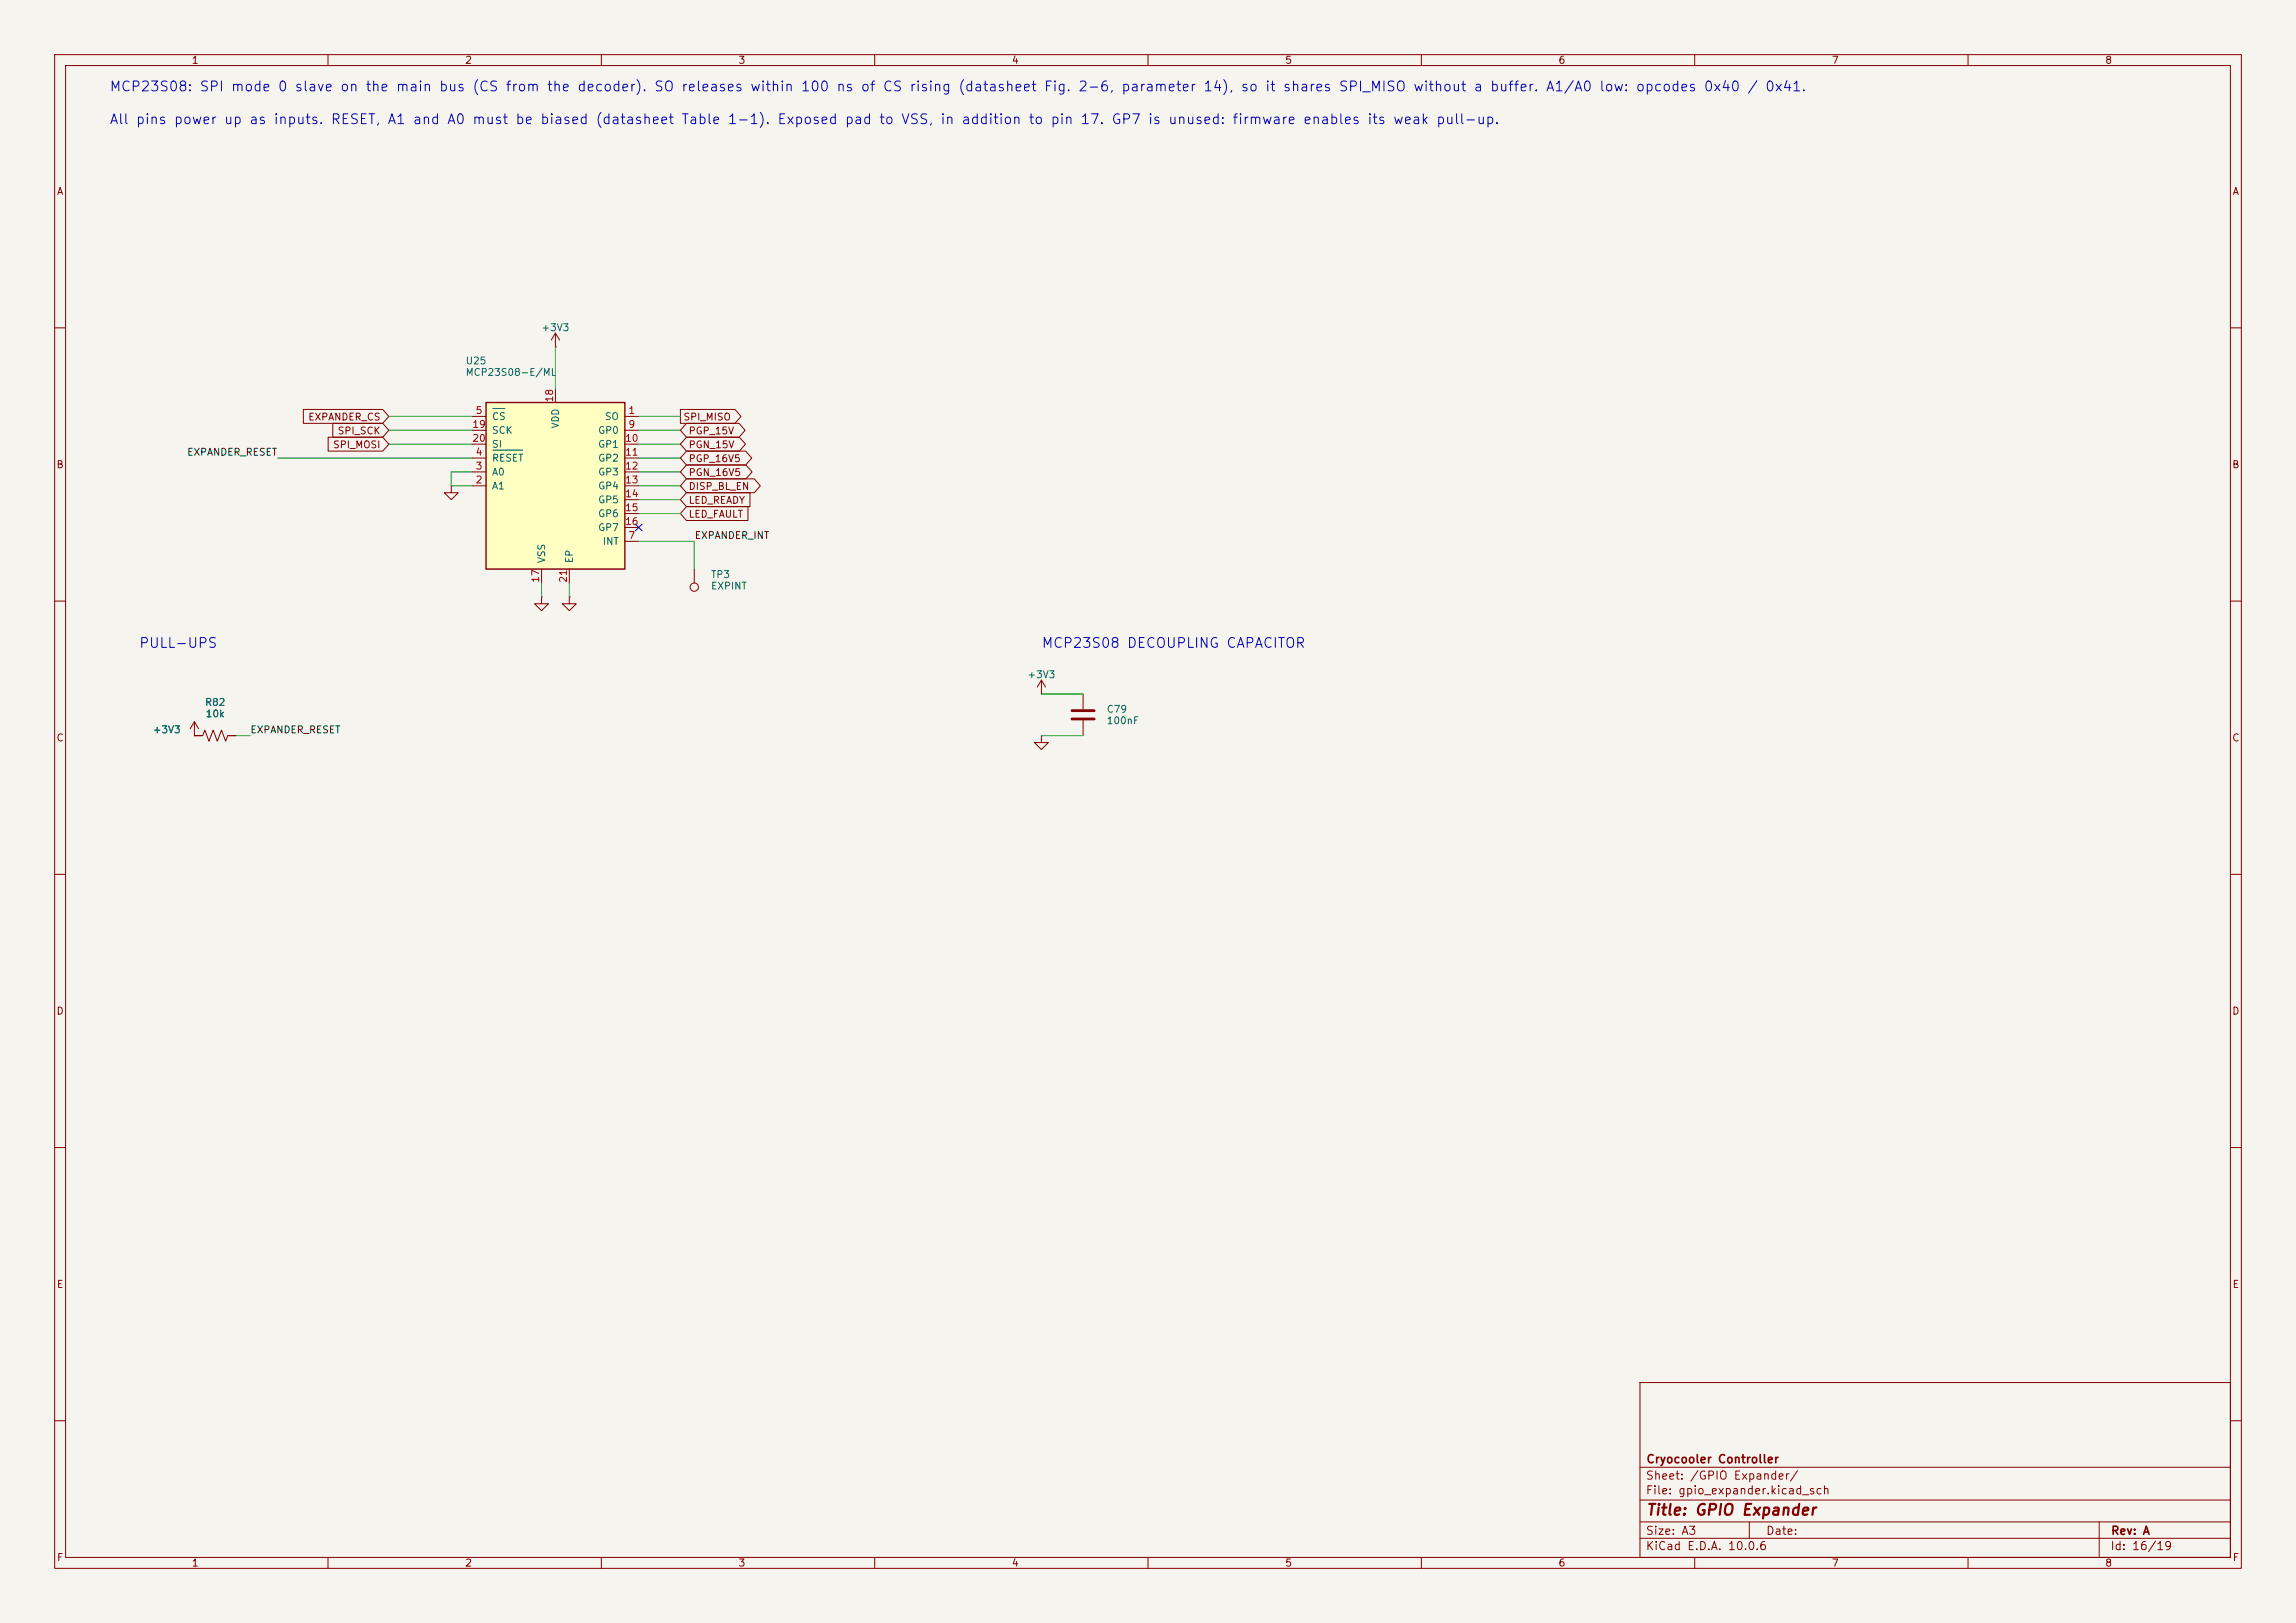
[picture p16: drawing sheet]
(kicad_sch
 (version 20260306)
 (generator "eeschema")
 (generator_version "10.0")
 (paper "A3")
 (title_block
  (title "GPIO Expander")
  (rev "A")
  (company "Cryocooler Controller"))
 (lib_symbols
  (symbol "Connector:TestPoint"
   (pin_numbers (hide yes))
   (pin_names
    (offset 0.762) (hide yes)) (exclude_from_sim no) (in_bom yes) (on_board yes)
   (in_pos_files yes)
   (duplicate_pin_numbers_are_jumpers no)
   (property "Reference" "TP" (at 0 6.858 0) (show_name no) (do_not_autoplace no) (effects (font (size 1.27 1.27))))
   (property "Value" "TestPoint" (at 0 5.08 0) (show_name no) (do_not_autoplace no) (effects (font (size 1.27 1.27))))
   (property "Footprint" "" (at 5.08 0 0) (show_name no) (do_not_autoplace no) (hide yes) (effects (font (size 1.27 1.27))))
   (property "Datasheet" "" (at 5.08 0 0) (show_name no) (do_not_autoplace no) (hide yes) (effects (font (size 1.27 1.27))))
   (property "Description" "test point" (at 0 0 0) (show_name no) (do_not_autoplace no) (hide yes) (effects (font (size 1.27 1.27))))
   (symbol "TestPoint_0_1"
    (circle (center 0 3.302) (radius 0.762) (stroke (width 0) (type default)) (fill (type none))))
   (symbol "TestPoint_1_1"
    (pin passive line (at 0 0 90) (length 2.54) (name "1" (effects (font (size 1.27 1.27)))) (number "1" (effects (font (size 1.27 1.27))))))
   (embedded_fonts no))
  (symbol "Device:C"
   (pin_numbers (hide yes))
   (pin_names
    (offset 0.254)) (exclude_from_sim no) (in_bom yes) (on_board yes)
   (in_pos_files yes)
   (duplicate_pin_numbers_are_jumpers no)
   (property "Reference" "C" (at 0.635 2.54 0) (show_name no) (do_not_autoplace no) (effects (font (size 1.27 1.27)) (justify left)))
   (property "Value" "C" (at 0.635 -2.54 0) (show_name no) (do_not_autoplace no) (effects (font (size 1.27 1.27)) (justify left)))
   (property "Footprint" "" (at 0.9652 -3.81 0) (show_name no) (do_not_autoplace no) (hide yes) (effects (font (size 1.27 1.27))))
   (property "Datasheet" "" (at 0 0 0) (show_name no) (do_not_autoplace no) (hide yes) (effects (font (size 1.27 1.27))))
   (property "Description" "Unpolarized capacitor" (at 0 0 0) (show_name no) (do_not_autoplace no) (hide yes) (effects (font (size 1.27 1.27))))
   (symbol "C_0_1"
    (polyline (pts (xy -2.032 0.762) (xy 2.032 0.762)) (stroke (width 0.508) (type default)) (fill (type none)))
    (polyline (pts (xy -2.032 -0.762) (xy 2.032 -0.762)) (stroke (width 0.508) (type default)) (fill (type none))))
   (symbol "C_1_1"
    (pin passive line (at 0 3.81 270) (length 2.794) (name "" (effects (font (size 1.27 1.27)))) (number "1" (effects (font (size 1.27 1.27)))))
    (pin passive line (at 0 -3.81 90) (length 2.794) (name "" (effects (font (size 1.27 1.27)))) (number "2" (effects (font (size 1.27 1.27))))))
   (embedded_fonts no))
  (symbol "Device:R_US"
   (pin_numbers (hide yes))
   (pin_names
    (offset 0)) (exclude_from_sim no) (in_bom yes) (on_board yes)
   (in_pos_files yes)
   (duplicate_pin_numbers_are_jumpers no)
   (property "Reference" "R" (at 2.54 0 90) (show_name no) (do_not_autoplace no) (effects (font (size 1.27 1.27))))
   (property "Value" "R_US" (at -2.54 0 90) (show_name no) (do_not_autoplace no) (effects (font (size 1.27 1.27))))
   (property "Footprint" "" (at 1.016 -0.254 90) (show_name no) (do_not_autoplace no) (hide yes) (effects (font (size 1.27 1.27))))
   (property "Datasheet" "" (at 0 0 0) (show_name no) (do_not_autoplace no) (hide yes) (effects (font (size 1.27 1.27))))
   (property "Description" "Resistor, US symbol" (at 0 0 0) (show_name no) (do_not_autoplace no) (hide yes) (effects (font (size 1.27 1.27))))
   (symbol "R_US_0_1"
    (polyline (pts (xy 0 2.286) (xy 0 2.54)) (stroke (width 0) (type default)) (fill (type none)))
    (polyline (pts (xy 0 2.286) (xy 1.016 1.905) (xy 0 1.524) (xy -1.016 1.143) (xy 0 0.762)) (stroke (width 0) (type default)) (fill (type none)))
    (polyline (pts (xy 0 0.762) (xy 1.016 0.381) (xy 0 0) (xy -1.016 -0.381) (xy 0 -0.762)) (stroke (width 0) (type default)) (fill (type none)))
    (polyline (pts (xy 0 -0.762) (xy 1.016 -1.143) (xy 0 -1.524) (xy -1.016 -1.905) (xy 0 -2.286)) (stroke (width 0) (type default)) (fill (type none)))
    (polyline (pts (xy 0 -2.286) (xy 0 -2.54)) (stroke (width 0) (type default)) (fill (type none))))
   (symbol "R_US_1_1"
    (pin passive line (at 0 3.81 270) (length 1.27) (name "" (effects (font (size 1.27 1.27)))) (number "1" (effects (font (size 1.27 1.27)))))
    (pin passive line (at 0 -3.81 90) (length 1.27) (name "" (effects (font (size 1.27 1.27)))) (number "2" (effects (font (size 1.27 1.27))))))
   (embedded_fonts no))
  (symbol "cryocooler:MCP23S08"
   (pin_names
    (offset 1.016)) (exclude_from_sim no) (in_bom yes) (on_board yes)
   (in_pos_files yes)
   (duplicate_pin_numbers_are_jumpers no)
   (property "Reference" "U" (at 12.7 17.78 0) (show_name no) (do_not_autoplace no) (effects (font (size 1.27 1.27)) (justify left)))
   (property "Value" "MCP23S08" (at -12.7 17.78 0) (show_name no) (do_not_autoplace no) (effects (font (size 1.27 1.27)) (justify left)))
   (property "Footprint" "Package_DFN_QFN:QFN-20-1EP_4x4mm_P0.5mm_EP2.7x2.7mm" (at 0 0 0) (show_name no) (do_not_autoplace no) (hide yes) (effects (font (size 1.27 1.27))))
   (property "Datasheet" "https://ww1.microchip.com/downloads/en/DeviceDoc/MCP23008-MCP23S08-Data-Sheet-20001919F.pdf" (at 0 0 0) (show_name no) (do_not_autoplace no) (hide yes) (effects (font (size 1.27 1.27))))
   (property "Description" "Microchip 8-bit I/O expander, SPI (modes 0,0 and 1,1), 10 MHz at 2.7-5.5 V, QFN-20 4 x 4 mm with exposed pad" (at 0 0 0) (show_name no) (do_not_autoplace no) (hide yes) (effects (font (size 1.27 1.27))))
   (symbol "MCP23S08_0_1"
    (rectangle (start -12.7 15.24) (end 12.7 -15.24) (stroke (width 0.254) (type default)) (fill (type background))))
   (symbol "MCP23S08_1_1"
    (pin tri_state line (at 15.24 12.7 180) (length 2.54) (name "SO" (effects (font (size 1.27 1.27)))) (number "1" (effects (font (size 1.27 1.27)))))
    (pin input line (at -15.24 0 0) (length 2.54) (name "A1" (effects (font (size 1.27 1.27)))) (number "2" (effects (font (size 1.27 1.27)))))
    (pin input line (at -15.24 2.54 0) (length 2.54) (name "A0" (effects (font (size 1.27 1.27)))) (number "3" (effects (font (size 1.27 1.27)))))
    (pin input line (at -15.24 5.08 0) (length 2.54) (name "~{RESET}" (effects (font (size 1.27 1.27)))) (number "4" (effects (font (size 1.27 1.27)))))
    (pin input line (at -15.24 12.7 0) (length 2.54) (name "~{CS}" (effects (font (size 1.27 1.27)))) (number "5" (effects (font (size 1.27 1.27)))))
    (pin output line (at 15.24 -10.16 180) (length 2.54) (name "INT" (effects (font (size 1.27 1.27)))) (number "7" (effects (font (size 1.27 1.27)))))
    (pin bidirectional line (at 15.24 10.16 180) (length 2.54) (name "GP0" (effects (font (size 1.27 1.27)))) (number "9" (effects (font (size 1.27 1.27)))))
    (pin bidirectional line (at 15.24 7.62 180) (length 2.54) (name "GP1" (effects (font (size 1.27 1.27)))) (number "10" (effects (font (size 1.27 1.27)))))
    (pin bidirectional line (at 15.24 5.08 180) (length 2.54) (name "GP2" (effects (font (size 1.27 1.27)))) (number "11" (effects (font (size 1.27 1.27)))))
    (pin bidirectional line (at 15.24 2.54 180) (length 2.54) (name "GP3" (effects (font (size 1.27 1.27)))) (number "12" (effects (font (size 1.27 1.27)))))
    (pin bidirectional line (at 15.24 0 180) (length 2.54) (name "GP4" (effects (font (size 1.27 1.27)))) (number "13" (effects (font (size 1.27 1.27)))))
    (pin bidirectional line (at 15.24 -2.54 180) (length 2.54) (name "GP5" (effects (font (size 1.27 1.27)))) (number "14" (effects (font (size 1.27 1.27)))))
    (pin bidirectional line (at 15.24 -5.08 180) (length 2.54) (name "GP6" (effects (font (size 1.27 1.27)))) (number "15" (effects (font (size 1.27 1.27)))))
    (pin bidirectional line (at 15.24 -7.62 180) (length 2.54) (name "GP7" (effects (font (size 1.27 1.27)))) (number "16" (effects (font (size 1.27 1.27)))))
    (pin power_in line (at -2.54 -17.78 90) (length 2.54) (name "VSS" (effects (font (size 1.27 1.27)))) (number "17" (effects (font (size 1.27 1.27)))))
    (pin power_in line (at 0 17.78 270) (length 2.54) (name "VDD" (effects (font (size 1.27 1.27)))) (number "18" (effects (font (size 1.27 1.27)))))
    (pin input line (at -15.24 10.16 0) (length 2.54) (name "SCK" (effects (font (size 1.27 1.27)))) (number "19" (effects (font (size 1.27 1.27)))))
    (pin input line (at -15.24 7.62 0) (length 2.54) (name "SI" (effects (font (size 1.27 1.27)))) (number "20" (effects (font (size 1.27 1.27)))))
    (pin passive line (at 2.54 -17.78 90) (length 2.54) (name "EP" (effects (font (size 1.27 1.27)))) (number "21" (effects (font (size 1.27 1.27))))))
   (embedded_fonts no))
  (symbol "power:+3V3"
   (power global)
   (pin_numbers (hide yes))
   (pin_names
    (offset 0) (hide yes)) (exclude_from_sim no) (in_bom yes) (on_board yes)
   (in_pos_files yes)
   (duplicate_pin_numbers_are_jumpers no)
   (property "Reference" "#PWR" (at 0 -3.81 0) (show_name no) (do_not_autoplace no) (hide yes) (effects (font (size 1.27 1.27))))
   (property "Value" "+3V3" (at 0 3.556 0) (show_name no) (do_not_autoplace no) (effects (font (size 1.27 1.27))))
   (property "Footprint" "" (at 0 0 0) (show_name no) (do_not_autoplace no) (hide yes) (effects (font (size 1.27 1.27))))
   (property "Datasheet" "" (at 0 0 0) (show_name no) (do_not_autoplace no) (hide yes) (effects (font (size 1.27 1.27))))
   (property "Description" "Power symbol creates a global label with name \"+3V3\"" (at 0 0 0) (show_name no) (do_not_autoplace no) (hide yes) (effects (font (size 1.27 1.27))))
   (symbol "+3V3_0_1"
    (polyline (pts (xy -0.762 1.27) (xy 0 2.54)) (stroke (width 0) (type default)) (fill (type none)))
    (polyline (pts (xy 0 2.54) (xy 0.762 1.27)) (stroke (width 0) (type default)) (fill (type none)))
    (polyline (pts (xy 0 0) (xy 0 2.54)) (stroke (width 0) (type default)) (fill (type none))))
   (symbol "+3V3_1_1"
    (pin power_in line (at 0 0 90) (length 0) (name "" (effects (font (size 1.27 1.27)))) (number "1" (effects (font (size 1.27 1.27))))))
   (embedded_fonts no))
  (symbol "power:GND"
   (power global)
   (pin_numbers (hide yes))
   (pin_names
    (offset 0) (hide yes)) (exclude_from_sim no) (in_bom yes) (on_board yes)
   (in_pos_files yes)
   (duplicate_pin_numbers_are_jumpers no)
   (property "Reference" "#PWR" (at 0 -6.35 0) (show_name no) (do_not_autoplace no) (hide yes) (effects (font (size 1.27 1.27))))
   (property "Value" "GND" (at 0 -3.81 0) (show_name no) (do_not_autoplace no) (effects (font (size 1.27 1.27))))
   (property "Footprint" "" (at 0 0 0) (show_name no) (do_not_autoplace no) (hide yes) (effects (font (size 1.27 1.27))))
   (property "Datasheet" "" (at 0 0 0) (show_name no) (do_not_autoplace no) (hide yes) (effects (font (size 1.27 1.27))))
   (property "Description" "Power symbol creates a global label with name \"GND\" , ground" (at 0 0 0) (show_name no) (do_not_autoplace no) (hide yes) (effects (font (size 1.27 1.27))))
   (symbol "GND_0_1"
    (polyline (pts (xy 0 0) (xy 0 -1.27) (xy 1.27 -1.27) (xy 0 -2.54) (xy -1.27 -1.27) (xy 0 -1.27)) (stroke (width 0) (type default)) (fill (type none))))
   (symbol "GND_1_1"
    (pin power_in line (at 0 0 270) (length 0) (name "" (effects (font (size 1.27 1.27)))) (number "1" (effects (font (size 1.27 1.27))))))
   (embedded_fonts no)))
 (text "PULL-UPS"
  (exclude_from_sim no)
  (at 25.4 116.84 0)
  (effects (font (size 1.8 1.8)) (justify left top)))
 (text "All pins power up as inputs. RESET, A1 and A0 must be biased (datasheet Table 1-1). Exposed pad to VSS, in addition to pin 17. GP7 is unused: firmware enables its weak pull-up."
  (exclude_from_sim no)
  (at 20 21 0)
  (effects (font (size 1.8 1.8)) (justify left top)))
 (text "MCP23S08: SPI mode 0 slave on the main bus (CS from the decoder). SO releases within 100 ns of CS rising (datasheet Fig. 2-6, parameter 14), so it shares SPI_MISO without a buffer. A1/A0 low: opcodes 0x40 / 0x41."
  (exclude_from_sim no)
  (at 20 15 0)
  (effects (font (size 1.8 1.8)) (justify left top)))
 (text "MCP23S08 DECOUPLING CAPACITOR"
  (exclude_from_sim no)
  (at 190.5 116.84 0)
  (effects (font (size 1.8 1.8)) (justify left top)))
 (no_connect
  (at 116.84 96.52))
 (wire
  (pts (xy 99.06 106.68) (xy 99.06 109.22))
  (stroke (width 0) (type default)))
 (wire
  (pts (xy 82.55 86.36) (xy 86.36 86.36))
  (stroke (width 0) (type default)))
 (wire
  (pts (xy 116.84 91.44) (xy 124.46 91.44))
  (stroke (width 0) (type default)))
 (wire
  (pts (xy 43.18 134.62) (xy 45.72 134.62))
  (stroke (width 0) (type default)))
 (wire
  (pts (xy 50.8 83.82) (xy 86.36 83.82))
  (stroke (width 0) (type default)))
 (wire
  (pts (xy 116.84 83.82) (xy 124.46 83.82))
  (stroke (width 0) (type default)))
 (wire
  (pts (xy 82.55 88.9) (xy 86.36 88.9))
  (stroke (width 0) (type default)))
 (wire
  (pts (xy 127 99.06) (xy 127 104.14))
  (stroke (width 0) (type default)))
 (wire
  (pts (xy 104.14 106.68) (xy 104.14 109.22))
  (stroke (width 0) (type default)))
 (wire
  (pts (xy 190.5 134.62) (xy 198.12 134.62))
  (stroke (width 0) (type default)))
 (wire
  (pts (xy 71.12 81.28) (xy 86.36 81.28))
  (stroke (width 0) (type default)))
 (wire
  (pts (xy 190.5 127) (xy 198.12 127))
  (stroke (width 0) (type default)))
 (wire
  (pts (xy 71.12 76.2) (xy 86.36 76.2))
  (stroke (width 0) (type default)))
 (wire
  (pts (xy 71.12 78.74) (xy 86.36 78.74))
  (stroke (width 0) (type default)))
 (wire
  (pts (xy 116.84 78.74) (xy 124.46 78.74))
  (stroke (width 0) (type default)))
 (wire
  (pts (xy 116.84 93.98) (xy 124.46 93.98))
  (stroke (width 0) (type default)))
 (wire
  (pts (xy 116.84 88.9) (xy 124.46 88.9))
  (stroke (width 0) (type default)))
 (wire
  (pts (xy 116.84 81.28) (xy 124.46 81.28))
  (stroke (width 0) (type default)))
 (wire
  (pts (xy 116.84 76.2) (xy 124.46 76.2))
  (stroke (width 0) (type default)))
 (wire
  (pts (xy 82.55 86.36) (xy 82.55 88.9))
  (stroke (width 0) (type default)))
 (wire
  (pts (xy 116.84 99.06) (xy 127 99.06))
  (stroke (width 0) (type default)))
 (wire
  (pts (xy 116.84 86.36) (xy 124.46 86.36))
  (stroke (width 0) (type default)))
 (wire
  (pts (xy 101.6 63.5) (xy 101.6 71.12))
  (stroke (width 0) (type default)))
 (label "EXPANDER_INT"
  (at 127 99.06 0)
  (effects (font (size 1.27 1.27)) (justify left bottom)))
 (label "EXPANDER_RESET"
  (at 50.8 83.82 180)
  (effects (font (size 1.27 1.27)) (justify right bottom)))
 (label "EXPANDER_RESET"
  (at 45.72 134.62 0)
  (effects (font (size 1.27 1.27)) (justify left bottom)))
 (global_label "LED_READY"
  (shape input)
  (at 124.46 91.44 0)
  (fields_autoplaced yes)
  (effects (font (size 1.27 1.27)) (justify left))
  (property "Intersheetrefs" "${INTERSHEET_REFS}" (at 124.46 91.44 0) (hide yes) (show_name no) (do_not_autoplace no) (effects (font (size 1.27 1.27)) (justify left))))
 (global_label "SPI_SCK"
  (shape input)
  (at 71.12 78.74 180)
  (fields_autoplaced yes)
  (effects (font (size 1.27 1.27)) (justify right))
  (property "Intersheetrefs" "${INTERSHEET_REFS}" (at 71.12 78.74 0) (hide yes) (show_name no) (do_not_autoplace no) (effects (font (size 1.27 1.27)) (justify right))))
 (global_label "SPI_MISO"
  (shape output)
  (at 124.46 76.2 0)
  (fields_autoplaced yes)
  (effects (font (size 1.27 1.27)) (justify left))
  (property "Intersheetrefs" "${INTERSHEET_REFS}" (at 124.46 76.2 0) (hide yes) (show_name no) (do_not_autoplace no) (effects (font (size 1.27 1.27)) (justify left))))
 (global_label "LED_FAULT"
  (shape input)
  (at 124.46 93.98 0)
  (fields_autoplaced yes)
  (effects (font (size 1.27 1.27)) (justify left))
  (property "Intersheetrefs" "${INTERSHEET_REFS}" (at 124.46 93.98 0) (hide yes) (show_name no) (do_not_autoplace no) (effects (font (size 1.27 1.27)) (justify left))))
 (global_label "PGP_15V"
  (shape bidirectional)
  (at 124.46 78.74 0)
  (fields_autoplaced yes)
  (effects (font (size 1.27 1.27)) (justify left))
  (property "Intersheetrefs" "${INTERSHEET_REFS}" (at 124.46 78.74 0) (hide yes) (show_name no) (do_not_autoplace no) (effects (font (size 1.27 1.27)) (justify left))))
 (global_label "PGP_16V5"
  (shape bidirectional)
  (at 124.46 83.82 0)
  (fields_autoplaced yes)
  (effects (font (size 1.27 1.27)) (justify left))
  (property "Intersheetrefs" "${INTERSHEET_REFS}" (at 124.46 83.82 0) (hide yes) (show_name no) (do_not_autoplace no) (effects (font (size 1.27 1.27)) (justify left))))
 (global_label "EXPANDER_CS"
  (shape input)
  (at 71.12 76.2 180)
  (fields_autoplaced yes)
  (effects (font (size 1.27 1.27)) (justify right))
  (property "Intersheetrefs" "${INTERSHEET_REFS}" (at 71.12 76.2 0) (hide yes) (show_name no) (do_not_autoplace no) (effects (font (size 1.27 1.27)) (justify right))))
 (global_label "PGN_15V"
  (shape bidirectional)
  (at 124.46 81.28 0)
  (fields_autoplaced yes)
  (effects (font (size 1.27 1.27)) (justify left))
  (property "Intersheetrefs" "${INTERSHEET_REFS}" (at 124.46 81.28 0) (hide yes) (show_name no) (do_not_autoplace no) (effects (font (size 1.27 1.27)) (justify left))))
 (global_label "SPI_MOSI"
  (shape input)
  (at 71.12 81.28 180)
  (fields_autoplaced yes)
  (effects (font (size 1.27 1.27)) (justify right))
  (property "Intersheetrefs" "${INTERSHEET_REFS}" (at 71.12 81.28 0) (hide yes) (show_name no) (do_not_autoplace no) (effects (font (size 1.27 1.27)) (justify right))))
 (global_label "PGN_16V5"
  (shape bidirectional)
  (at 124.46 86.36 0)
  (fields_autoplaced yes)
  (effects (font (size 1.27 1.27)) (justify left))
  (property "Intersheetrefs" "${INTERSHEET_REFS}" (at 124.46 86.36 0) (hide yes) (show_name no) (do_not_autoplace no) (effects (font (size 1.27 1.27)) (justify left))))
 (global_label "DISP_BL_EN"
  (shape bidirectional)
  (at 124.46 88.9 0)
  (fields_autoplaced yes)
  (effects (font (size 1.27 1.27)) (justify left))
  (property "Intersheetrefs" "${INTERSHEET_REFS}" (at 124.46 88.9 0) (hide yes) (show_name no) (do_not_autoplace no) (effects (font (size 1.27 1.27)) (justify left))))
 (symbol
  (lib_id "Device:R_US")
  (at 39.37 134.62 90)
  (unit 1)
  (body_style 1)
  (exclude_from_sim no)
  (in_bom yes)
  (on_board yes)
  (in_pos_files yes)
  (dnp no)
  (property "Reference" "R82" (at 39.37 128.504 270) (show_name no) (do_not_autoplace no) (effects (font (size 1.27 1.27))))
  (property "Value" "10k" (at 39.37 130.604 270) (show_name no) (do_not_autoplace no) (effects (font (size 1.27 1.27))))
  (property "Footprint" "Resistor_SMD:R_0402_1005Metric" (at 39.37 134.62 0) (hide yes) (show_name no) (do_not_autoplace no) (effects (font (size 1.27 1.27))))
  (property "Datasheet" "https://www.digikey.com/en/products/result?keywords=RC0402FR-0710KL" (at 39.37 134.62 0) (hide yes) (show_name no) (do_not_autoplace no) (effects (font (size 1.27 1.27))))
  (property "Description" "Resistor, US symbol" (at 39.37 134.62 0) (hide yes) (show_name no) (do_not_autoplace no) (effects (font (size 1.27 1.27))))
  (property "Product" "https://www.digikey.com/en/products/result?keywords=RC0402FR-0710KL" (at 39.37 134.62 0) (hide yes) (show_name no) (do_not_autoplace no) (effects (font (size 1.27 1.27))))
  (pin "1")
  (pin "2"))
 (symbol
  (lib_id "Device:C")
  (at 198.12 130.81 0)
  (unit 1)
  (body_style 1)
  (exclude_from_sim no)
  (in_bom yes)
  (on_board yes)
  (in_pos_files yes)
  (dnp no)
  (property "Reference" "C79" (at 202.352 129.76 0) (show_name no) (do_not_autoplace no) (effects (font (size 1.27 1.27)) (justify left)))
  (property "Value" "100nF" (at 202.352 131.86 0) (show_name no) (do_not_autoplace no) (effects (font (size 1.27 1.27)) (justify left)))
  (property "Footprint" "Capacitor_SMD:C_0402_1005Metric" (at 198.12 130.81 0) (hide yes) (show_name no) (do_not_autoplace no) (effects (font (size 1.27 1.27))))
  (property "Datasheet" "https://www.digikey.com/en/products/result?keywords=CL05B104KB54PNC" (at 198.12 130.81 0) (hide yes) (show_name no) (do_not_autoplace no) (effects (font (size 1.27 1.27))))
  (property "Description" "Unpolarized capacitor" (at 198.12 130.81 0) (hide yes) (show_name no) (do_not_autoplace no) (effects (font (size 1.27 1.27))))
  (property "Product" "https://www.digikey.com/en/products/result?keywords=CL05B104KB54PNC" (at 198.12 130.81 0) (hide yes) (show_name no) (do_not_autoplace no) (effects (font (size 1.27 1.27))))
  (pin "1")
  (pin "2"))
 (symbol
  (lib_id "power:GND")
  (at 99.06 109.22 0)
  (unit 1)
  (body_style 1)
  (exclude_from_sim no)
  (in_bom no)
  (on_board no)
  (in_pos_files yes)
  (dnp no)
  (property "Reference" "#PWR277" (at 99.06 109.22 0) (hide yes) (show_name no) (do_not_autoplace no) (effects (font (size 1.27 1.27))))
  (property "Value" "GND" (at 99.06 109.22 0) (hide yes) (show_name no) (do_not_autoplace no) (effects (font (size 1.27 1.27))))
  (property "Footprint" "" (at 99.06 109.22 0) (hide yes) (show_name no) (do_not_autoplace no) (effects (font (size 1.27 1.27))))
  (property "Datasheet" "" (at 99.06 109.22 0) (hide yes) (show_name no) (do_not_autoplace no) (effects (font (size 1.27 1.27))))
  (property "Description" "Power symbol creates a global label with name \\\"GND\\\" , ground" (at 99.06 109.22 0) (hide yes) (show_name no) (do_not_autoplace no) (effects (font (size 1.27 1.27))))
  (pin "1"))
 (symbol
  (lib_id "power:+3V3")
  (at 35.56 134.62 0)
  (unit 1)
  (body_style 1)
  (exclude_from_sim no)
  (in_bom no)
  (on_board no)
  (in_pos_files yes)
  (dnp no)
  (property "Reference" "#PWR282" (at 35.56 134.62 0) (hide yes) (show_name no) (do_not_autoplace no) (effects (font (size 1.27 1.27))))
  (property "Value" "+3V3" (at 33.16 133.52 0) (show_name no) (do_not_autoplace no) (effects (font (size 1.27 1.27)) (justify right)))
  (property "Footprint" "" (at 35.56 134.62 0) (hide yes) (show_name no) (do_not_autoplace no) (effects (font (size 1.27 1.27))))
  (property "Datasheet" "" (at 35.56 134.62 0) (hide yes) (show_name no) (do_not_autoplace no) (effects (font (size 1.27 1.27))))
  (property "Description" "Power symbol creates a global label with name \\\"+3V3\\\"" (at 35.56 134.62 0) (hide yes) (show_name no) (do_not_autoplace no) (effects (font (size 1.27 1.27))))
  (pin "1"))
 (symbol
  (lib_id "Connector:TestPoint")
  (at 127 104.14 180)
  (unit 1)
  (body_style 1)
  (exclude_from_sim no)
  (in_bom no)
  (on_board yes)
  (in_pos_files yes)
  (dnp no)
  (property "Reference" "TP3" (at 129.962 105.122 0) (show_name no) (do_not_autoplace no) (effects (font (size 1.27 1.27)) (justify right)))
  (property "Value" "EXPINT" (at 129.962 107.222 0) (show_name no) (do_not_autoplace no) (effects (font (size 1.27 1.27)) (justify right)))
  (property "Footprint" "TestPoint:TestPoint_Pad_D1.0mm" (at 127 104.14 0) (hide yes) (show_name no) (do_not_autoplace no) (effects (font (size 1.27 1.27))))
  (property "Datasheet" "" (at 127 104.14 0) (hide yes) (show_name no) (do_not_autoplace no) (effects (font (size 1.27 1.27))))
  (property "Description" "test point" (at 127 104.14 0) (hide yes) (show_name no) (do_not_autoplace no) (effects (font (size 1.27 1.27))))
  (pin "1"))
 (symbol
  (lib_id "cryocooler:MCP23S08")
  (at 101.6 88.9 0)
  (unit 1)
  (body_style 1)
  (exclude_from_sim no)
  (in_bom yes)
  (on_board yes)
  (in_pos_files yes)
  (dnp no)
  (property "Reference" "U25" (at 85.09 66.02 0) (show_name no) (do_not_autoplace no) (effects (font (size 1.27 1.27)) (justify left)))
  (property "Value" "MCP23S08-E/ML" (at 85.09 68.12 0) (show_name no) (do_not_autoplace no) (effects (font (size 1.27 1.27)) (justify left)))
  (property "Footprint" "Package_DFN_QFN:QFN-20-1EP_4x4mm_P0.5mm_EP2.7x2.7mm" (at 101.6 88.9 0) (hide yes) (show_name no) (do_not_autoplace no) (effects (font (size 1.27 1.27))))
  (property "Datasheet" "https://www.digikey.com/en/products/result?keywords=MCP23S08-E/ML" (at 101.6 88.9 0) (hide yes) (show_name no) (do_not_autoplace no) (effects (font (size 1.27 1.27))))
  (property "Description" "Microchip 8-bit I/O expander, SPI (modes 0,0 and 1,1), 10 MHz at 2.7-5.5 V, QFN-20 4 x 4 mm with exposed pad" (at 101.6 88.9 0) (hide yes) (show_name no) (do_not_autoplace no) (effects (font (size 1.27 1.27))))
  (property "Product" "https://www.digikey.com/en/products/result?keywords=MCP23S08-E/ML" (at 101.6 88.9 0) (hide yes) (show_name no) (do_not_autoplace no) (effects (font (size 1.27 1.27))))
  (pin "5")
  (pin "19")
  (pin "20")
  (pin "4")
  (pin "3")
  (pin "2")
  (pin "1")
  (pin "9")
  (pin "10")
  (pin "11")
  (pin "12")
  (pin "13")
  (pin "14")
  (pin "15")
  (pin "16")
  (pin "7")
  (pin "18")
  (pin "17")
  (pin "21"))
 (symbol
  (lib_id "power:GND")
  (at 104.14 109.22 0)
  (unit 1)
  (body_style 1)
  (exclude_from_sim no)
  (in_bom no)
  (on_board no)
  (in_pos_files yes)
  (dnp no)
  (property "Reference" "#PWR278" (at 104.14 109.22 0) (hide yes) (show_name no) (do_not_autoplace no) (effects (font (size 1.27 1.27))))
  (property "Value" "GND" (at 104.14 109.22 0) (hide yes) (show_name no) (do_not_autoplace no) (effects (font (size 1.27 1.27))))
  (property "Footprint" "" (at 104.14 109.22 0) (hide yes) (show_name no) (do_not_autoplace no) (effects (font (size 1.27 1.27))))
  (property "Datasheet" "" (at 104.14 109.22 0) (hide yes) (show_name no) (do_not_autoplace no) (effects (font (size 1.27 1.27))))
  (property "Description" "Power symbol creates a global label with name \\\"GND\\\" , ground" (at 104.14 109.22 0) (hide yes) (show_name no) (do_not_autoplace no) (effects (font (size 1.27 1.27))))
  (pin "1"))
 (symbol
  (lib_id "power:GND")
  (at 82.55 88.9 0)
  (unit 1)
  (body_style 1)
  (exclude_from_sim no)
  (in_bom no)
  (on_board no)
  (in_pos_files yes)
  (dnp no)
  (property "Reference" "#PWR281" (at 82.55 88.9 0) (hide yes) (show_name no) (do_not_autoplace no) (effects (font (size 1.27 1.27))))
  (property "Value" "GND" (at 82.55 88.9 0) (hide yes) (show_name no) (do_not_autoplace no) (effects (font (size 1.27 1.27))))
  (property "Footprint" "" (at 82.55 88.9 0) (hide yes) (show_name no) (do_not_autoplace no) (effects (font (size 1.27 1.27))))
  (property "Datasheet" "" (at 82.55 88.9 0) (hide yes) (show_name no) (do_not_autoplace no) (effects (font (size 1.27 1.27))))
  (property "Description" "Power symbol creates a global label with name \\\"GND\\\" , ground" (at 82.55 88.9 0) (hide yes) (show_name no) (do_not_autoplace no) (effects (font (size 1.27 1.27))))
  (pin "1"))
 (symbol
  (lib_id "power:+3V3")
  (at 190.5 127 0)
  (unit 1)
  (body_style 1)
  (exclude_from_sim no)
  (in_bom no)
  (on_board no)
  (in_pos_files yes)
  (dnp no)
  (property "Reference" "#PWR279" (at 190.5 127 0) (hide yes) (show_name no) (do_not_autoplace no) (effects (font (size 1.27 1.27))))
  (property "Value" "+3V3" (at 190.5 123.444 0) (show_name no) (do_not_autoplace no) (effects (font (size 1.27 1.27))))
  (property "Footprint" "" (at 190.5 127 0) (hide yes) (show_name no) (do_not_autoplace no) (effects (font (size 1.27 1.27))))
  (property "Datasheet" "" (at 190.5 127 0) (hide yes) (show_name no) (do_not_autoplace no) (effects (font (size 1.27 1.27))))
  (property "Description" "Power symbol creates a global label with name \\\"+3V3\\\"" (at 190.5 127 0) (hide yes) (show_name no) (do_not_autoplace no) (effects (font (size 1.27 1.27))))
  (pin "1"))
 (symbol
  (lib_id "power:GND")
  (at 190.5 134.62 0)
  (unit 1)
  (body_style 1)
  (exclude_from_sim no)
  (in_bom no)
  (on_board no)
  (in_pos_files yes)
  (dnp no)
  (property "Reference" "#PWR280" (at 190.5 134.62 0) (hide yes) (show_name no) (do_not_autoplace no) (effects (font (size 1.27 1.27))))
  (property "Value" "GND" (at 190.5 134.62 0) (hide yes) (show_name no) (do_not_autoplace no) (effects (font (size 1.27 1.27))))
  (property "Footprint" "" (at 190.5 134.62 0) (hide yes) (show_name no) (do_not_autoplace no) (effects (font (size 1.27 1.27))))
  (property "Datasheet" "" (at 190.5 134.62 0) (hide yes) (show_name no) (do_not_autoplace no) (effects (font (size 1.27 1.27))))
  (property "Description" "Power symbol creates a global label with name \\\"GND\\\" , ground" (at 190.5 134.62 0) (hide yes) (show_name no) (do_not_autoplace no) (effects (font (size 1.27 1.27))))
  (pin "1"))
 (symbol
  (lib_id "power:+3V3")
  (at 101.6 63.5 0)
  (unit 1)
  (body_style 1)
  (exclude_from_sim no)
  (in_bom no)
  (on_board no)
  (in_pos_files yes)
  (dnp no)
  (property "Reference" "#PWR276" (at 101.6 63.5 0) (hide yes) (show_name no) (do_not_autoplace no) (effects (font (size 1.27 1.27))))
  (property "Value" "+3V3" (at 101.6 59.944 0) (show_name no) (do_not_autoplace no) (effects (font (size 1.27 1.27))))
  (property "Footprint" "" (at 101.6 63.5 0) (hide yes) (show_name no) (do_not_autoplace no) (effects (font (size 1.27 1.27))))
  (property "Datasheet" "" (at 101.6 63.5 0) (hide yes) (show_name no) (do_not_autoplace no) (effects (font (size 1.27 1.27))))
  (property "Description" "Power symbol creates a global label with name \\\"+3V3\\\"" (at 101.6 63.5 0) (hide yes) (show_name no) (do_not_autoplace no) (effects (font (size 1.27 1.27))))
  (pin "1")))
